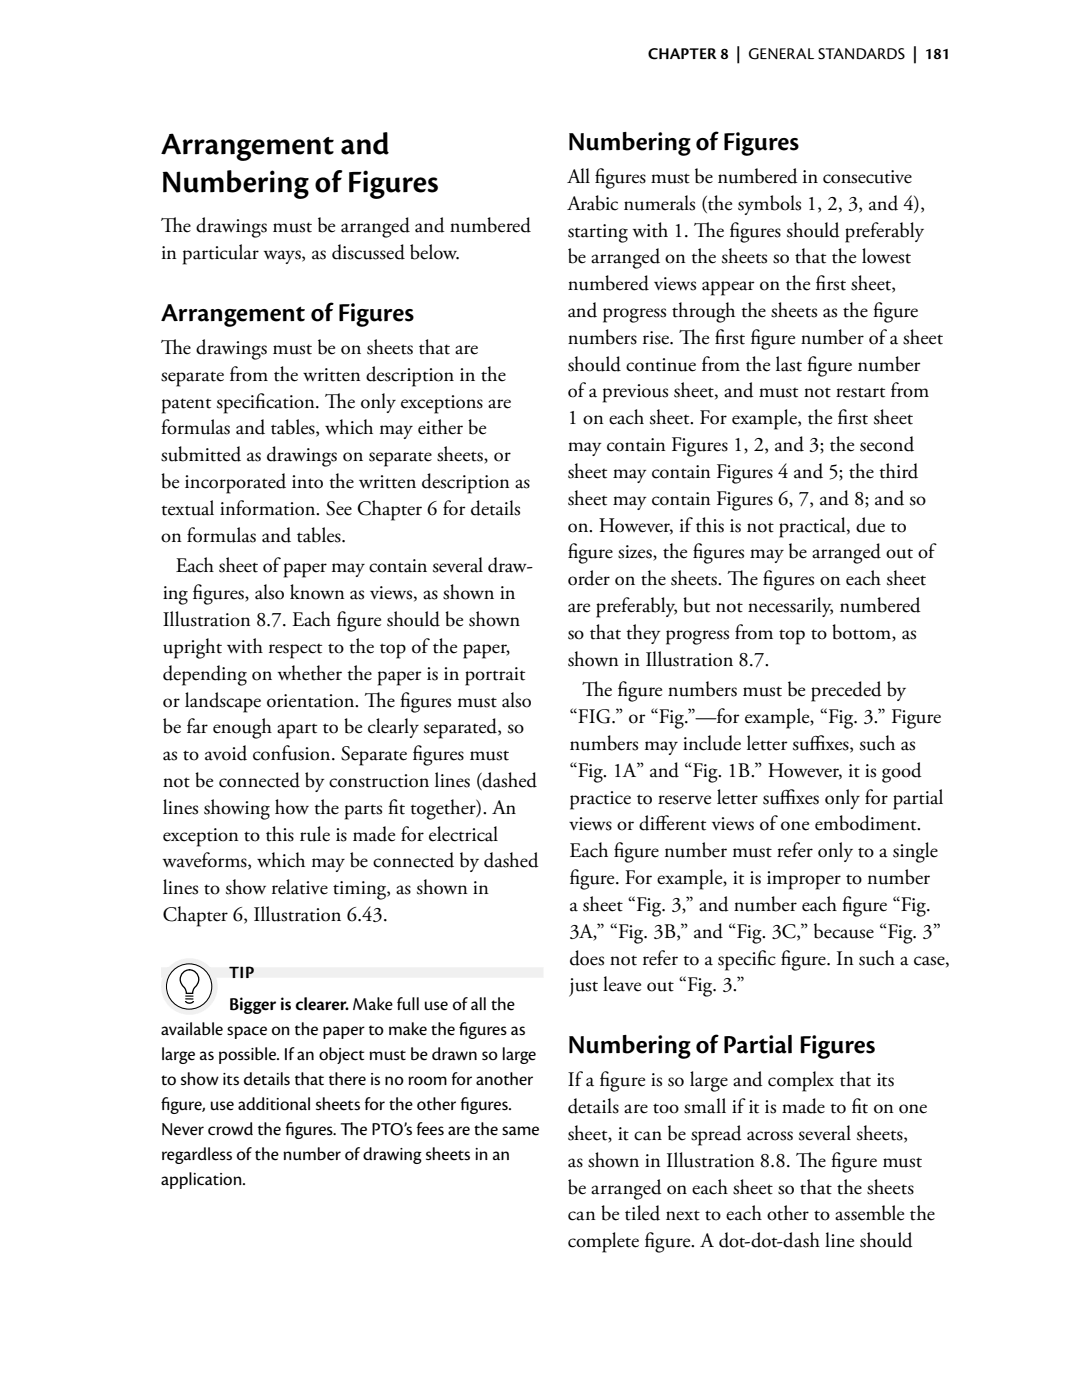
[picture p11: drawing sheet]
<svg xmlns="http://www.w3.org/2000/svg" width="213mm" height="276mm" viewBox="0 0 213 276" stroke-linecap="round" stroke-linejoin="round" font-family="sans-serif">
<defs><g id="words">
<g font-size="6.3">
<text x="31.7" y="30.4">Arrangement and</text>
<text x="31.7" y="38">Numbering of Figures</text>
</g>
<g font-size="5.3">
<text x="111.9" y="29.5">Numbering of Figures</text>
<text x="31.7" y="63.3">Arrangement of Figures</text>
<text x="111.9" y="207.8">Numbering of Partial Figures</text>
</g>
<g font-size="4.1">
<text x="111.9" y="36.1">All f</text>
<text x="111.9" y="41.4">Arabic numerals (the symbols 1, 2, 3, and 4),</text>
<text x="117.3" y="36.1">igures must be numbered in consecutive</text>
<text x="31.7" y="45.8">T</text>
<text x="31.7" y="45.8">he drawings must be arranged and numbered</text>
<text x="111.9" y="46.7">starting with 1. T igures should preferably</text>
<text x="136.9" y="46.7">he f</text>
<text x="31.7" y="51.1">in particular ways, as discussed below.</text>
<text x="111.9" y="52">be arranged on the sheets so that the lowest</text>
<text x="111.9" y="57.3">numbered views appear on the f</text>
<text x="160.8" y="57.3">irst sheet,</text>
<text x="111.9" y="62.5">and progress through the sheets as the f</text>
<text x="172.2" y="62.5">igure</text>
<text x="31.7" y="69.8">T</text>
<text x="31.7" y="69.8">he drawings must be on sheets that are</text>
<text x="111.9" y="67.8">numbers rise. T irst f</text>
<text x="134" y="67.8">he f</text>
<text x="147.9" y="67.8">igure number of a sheet</text>
<text x="31.7" y="75.1">separate from the written description in the</text>
<text x="111.9" y="73.1">should continue from the last f</text>
<text x="159.1" y="73.1">igure number</text>
<text x="31.7" y="80.4">patent specif</text>
<text x="50.3" y="80.4">ication. T</text>
<text x="64.1" y="80.4">he only exceptions are</text>
<text x="111.9" y="78.4">of a previous sheet, and must not restart from</text>
<text x="111.9" y="83.7">1 on each sheet. For example, the f</text>
<text x="165.1" y="83.7">irst sheet</text>
<text x="31.7" y="85.7">formulas and tables, which may either be</text>
<text x="111.9" y="89">may contain Figures 1, 2, and 3; the second</text>
<text x="31.7" y="91">submitted as drawings on separate sheets, or</text>
<text x="111.9" y="94.3">sheet may contain Figures 4 and 5; the third</text>
<text x="31.7" y="96.3">be incorporated into the written description as</text>
<text x="31.7" y="101.6">textual information. See Chapter 6 for details</text>
<text x="111.9" y="99.6">sheet may contain Figures 6, 7, and 8; and so</text>
<text x="31.7" y="106.9">on formulas and tables.</text>
<text x="111.9" y="104.9">on. However, if this is not practical, due to</text>
<text x="34.6" y="112.9">Each sheet of paper may contain several draw-</text>
<text x="111.9" y="110.2">f</text>
<text x="111.9" y="110.2">igure sizes, the f</text>
<text x="136.6" y="110.2">igures may be arranged out of</text>
<text x="32.1" y="118.2">ing f</text>
<text x="38" y="118.2">igures, also known as views, as shown in</text>
<text x="111.9" y="115.5">order on the sheets. T igures on each sheet</text>
<text x="143.5" y="115.5">he f</text>
<text x="32.1" y="123.5">Illustration 8.7. Each f</text>
<text x="66.3" y="123.5">igure should be shown</text>
<text x="111.9" y="120.8">are preferably, but not necessarily, numbered</text>
<text x="32.1" y="128.8">upright with respect to the top of the paper,</text>
<text x="111.9" y="126">so that they progress from top to bottom, as</text>
<text x="111.9" y="131.3">shown in Illustration 8.7.</text>
<text x="32.1" y="134.1">depending on whether the paper is in portrait</text>
<text x="114.8" y="137.4">T igure numbers must be preceded by</text>
<text x="114.8" y="137.4">he f</text>
<text x="32.1" y="139.4">or landscape orientation. T igures must also</text>
<text x="71.9" y="139.4">he f</text>
<text x="112.3" y="142.7">“FIG.” or “Fig.”—for example, “Fig. 3.” Figure</text>
<text x="32.1" y="144.7">be far enough apart to be clearly separated, so</text>
<text x="32.1" y="150">as to avoid confusion. Separate f</text>
<text x="81.3" y="150">igures must</text>
<text x="112.3" y="148">numbers may include letter suf</text>
<text x="159.6" y="148">f</text>
<text x="159.6" y="148">ixes, such as</text>
<text x="32.1" y="155.3">not be connected by construction lines (dashed</text>
<text x="112.3" y="153.3">“Fig. 1A” and “Fig. 1B.” However, it is good</text>
<text x="32.1" y="160.6">lines showing how the parts f</text>
<text x="76.5" y="160.6">it together). An</text>
<text x="112.3" y="158.6">practice to reserve letter suf</text>
<text x="153.8" y="158.6">f</text>
<text x="153.8" y="158.6">ixes only for partial</text>
<text x="32.1" y="165.9">exception to this rule is made for electrical</text>
<text x="112.3" y="163.8">views or dif</text>
<text x="129.1" y="163.8">ferent views of one embodiment.</text>
<text x="32.1" y="171.1">waveforms, which may be connected by dashed</text>
<text x="112.3" y="169.1">Each f</text>
<text x="121" y="169.1">igure number must refer only to a single</text>
<text x="32.1" y="176.4">lines to show relative timing, as shown in</text>
<text x="112.3" y="174.4">f</text>
<text x="112.3" y="174.4">igure. For example, it is improper to number</text>
<text x="112.3" y="179.7">a sheet “Fig. 3,” and number each f</text>
<text x="166" y="179.7">igure “Fig.</text>
<text x="32.1" y="181.7">Chapter 6, Illustration 6.43.</text>
<text x="112.3" y="185">3A,” “Fig. 3B,” and “Fig. 3C,” because “Fig. 3”</text>
<text x="112.3" y="190.3">does not refer to a specif igure. In such a case,</text>
<text x="149.2" y="190.3">ic f</text>
<text x="112.3" y="195.6">just leave out “Fig. 3.”</text>
<text x="111.9" y="214.3">If a f</text>
<text x="118.2" y="214.3">igure is so large and complex that its</text>
<text x="111.9" y="219.6">details are too small if it is made to f</text>
<text x="167.9" y="219.6">it on one</text>
<text x="111.9" y="224.9">sheet, it can be spread across several sheets,</text>
<text x="111.9" y="230.2">as shown in Illustration 8.8. T igure must</text>
<text x="156.9" y="230.2">he f</text>
<text x="111.9" y="235.5">be arranged on each sheet so that the sheets</text>
<text x="111.9" y="240.8">can be tiled next to each other to assemble the</text>
<text x="111.9" y="246.1">complete f</text>
<text x="127" y="246.1">igure. A dot-dot-dash line should</text>
</g>
<g font-size="3.7">
<text x="45.2" y="199.3">Bigger is clearer. Make full use of all the</text>
<text x="31.7" y="204.2">available space on the paper to make the f</text>
<text x="31.7" y="209.2">large as possible. If an object must be drawn so large</text>
<text x="90.5" y="204.2">igures as</text>
<text x="31.7" y="214.1">to show its details that there is no room for another</text>
<text x="31.7" y="219">f</text>
<text x="31.7" y="219">igure, use additional sheets for the other f</text>
<text x="90.8" y="219">igures.</text>
<text x="31.7" y="224">Never crowd the f</text>
<text x="56.3" y="224">igures. T</text>
<text x="67.1" y="224">he PTO’s fees are the same</text>
<text x="31.7" y="228.9">regardless of the number of drawing sheets in an</text>
<text x="31.7" y="233.9">application.</text>
</g>
<text font-size="3.5" x="45.2" y="193">TIP</text>
<text font-size="3.4" x="127.8" y="11.6">CHAPTER 8 | GENERAL STANDARDS | 181</text>
</g></defs>
<path d="M31.7 191.9h75.5" fill="none" stroke="#f1f1f2" stroke-width="2.1" stroke-linecap="butt"/>
<circle cx="37.3" cy="194.6" r="5.6" fill="#f1f1f2"/>
<circle cx="37.3" cy="194.6" r="4.5" fill="#fff"/>
<circle cx="37.3" cy="194.6" r="4.5" fill="none" stroke="#000" stroke-width=".21"/>
<path d="M36.1 191.9l.3-.3 .9-.2a1.98 1.98 0 0 1 1.9 1.5 1.98 1.98 0 0 1-1 2.1l-.2 1h-1.3l-.2-1a2.1 2.1 0 0 1-.4-3.1z" fill-rule="evenodd" fill="#fff"/>
<path d="M36.1 191.9l.3-.3 .9-.2a1.98 1.98 0 0 1 1.9 1.5 1.98 1.98 0 0 1-1 2.1l-.2 1h-1.3l-.2-1a2.1 2.1 0 0 1-.4-3.1z" fill="none" stroke="#000" stroke-width=".26"/>
<path d="M36.6 197.3l.8-.3a.57 .57 0 0 1 .7 .6l-.7 .3a.58 .58 0 0 1-.8-.6z" fill="#fff"/>
<path d="M36.6 197.3l.8-.3a.57 .57 0 0 1 .7 .6l-.7 .3a.58 .58 0 0 1-.8-.6z" fill="none" stroke="#000" stroke-width=".26"/>
<path d="M36.2 196.7h2.3v.7h-2.3z" fill="#fff"/>
<path d="M36.6 197.1h1.5M36.6 196.5h1.5" fill="none" stroke="#000" stroke-width=".23"/>
<use href="#words"/>
</svg>
